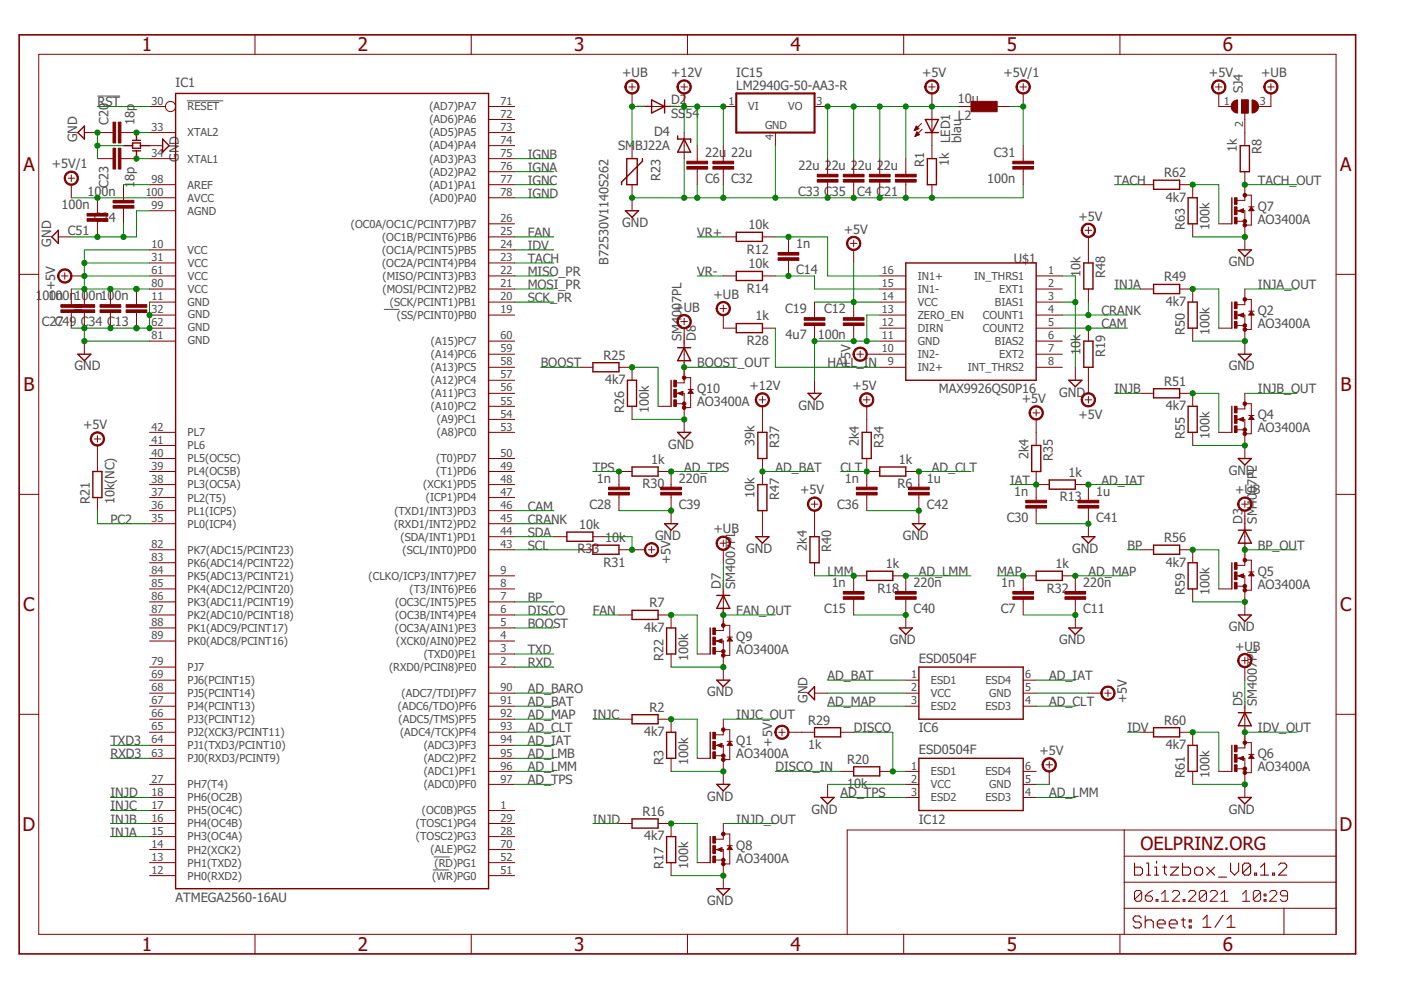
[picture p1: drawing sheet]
<svg xmlns="http://www.w3.org/2000/svg" width="297mm" height="210mm" viewBox="0 0 297 210" stroke-linecap="round" stroke-linejoin="round" font-family="sans-serif">
<defs><g id="words">
<g font-size="4" fill="#800000">
<text x="30.1" y="10.9">1</text>
<text x="75.9" y="10.9">2</text>
<text x="121.7" y="10.9">3</text>
<text x="167.6" y="10.9">4</text>
<text x="213.4" y="10.9">5</text>
<text x="259.3" y="10.9">6</text>
<text x="5" y="36.3">A</text>
<text x="284.2" y="36.3">A</text>
<text x="5" y="82.9">B</text>
<text x="284.2" y="82.9">B</text>
<text x="4.9" y="129.6">C</text>
<text x="284.1" y="129.6">C</text>
<text x="4.8" y="176.2">D</text>
<text x="284" y="176.2">D</text>
<text x="30.1" y="201.6">1</text>
<text x="75.9" y="201.6">2</text>
<text x="121.7" y="201.6">3</text>
<text x="167.6" y="201.6">4</text>
<text x="213.4" y="201.6">5</text>
<text x="259.3" y="201.6">6</text>
</g>
<text font-size="3.9" fill="#800000" x="241.8" y="180.1">OELPRINZ.ORG</text>
<g font-size="2.7" fill="#505050">
<text x="131.9" y="16.4">+UB</text>
<text x="142.3" y="16.4">+12V</text>
<text x="156.1" y="16.4">IC15</text>
<text x="195.5" y="16.4">+5V</text>
<text x="212.8" y="16.4">+5V/1</text>
<text x="256.3" y="16.4">+5V</text>
<text x="267.4" y="16.4">+UB</text>
<text x="20.7" y="22.6">RST</text>
<text x="37.2" y="18.4">IC1</text>
<text x="142.3" y="22.1">D2</text>
<text x="156.1" y="19.1">LM2940G-50-AA3-R</text>
<text x="203.1" y="21.7">10</text>
<text x="206.1" y="21.7">u</text>
<text x="263.5" y="19.8" transform="rotate(-90 263.5 19.8)">SJ4</text>
<text x="23" y="26.4" transform="rotate(-90 23 26.4)">C20</text>
<text x="28.5" y="26.4" transform="rotate(-90 28.5 26.4)">18p</text>
<text x="138.7" y="28.8">D4</text>
<text x="142.3" y="25.1">SS</text>
<text x="145.3" y="25.1">54</text>
<text x="203.1" y="25.3">L2</text>
<text x="11" y="35.7">+5V/1</text>
<text x="16.4" y="30.2" transform="rotate(-90 16.4 30.2)">GND</text>
<text x="37.9" y="34.3" transform="rotate(-90 37.9 34.3)">GND</text>
<text x="111.9" y="33.6">IGNB</text>
<text x="131.1" y="31.8">SM</text>
<text x="134.7" y="31.8">BJ22A</text>
<text x="149.5" y="33.2">22u</text>
<text x="155" y="33.2">22u</text>
<text x="169.3" y="36">22u 22u 22u 22u</text>
<text x="196" y="35.4" transform="rotate(-90 196 35.4)">R1</text>
<text x="201.2" y="35.1" transform="rotate(-90 201.2 35.1)">1k LED1</text>
<text x="203.8" y="30.3" transform="rotate(-90 203.8 30.3)">blau</text>
<text x="210.7" y="33.2">C31</text>
<text x="262.3" y="32.3" transform="rotate(-90 262.3 32.3)">1k</text>
<text x="267.5" y="32.7" transform="rotate(-90 267.5 32.7)">R8</text>
<text x="18.6" y="41.5">100n</text>
<text x="23" y="39.9" transform="rotate(-90 23 39.9)">C23</text>
<text x="28.5" y="39.8" transform="rotate(-90 28.5 39.8)">18p</text>
<text x="111.9" y="36.4">IGNA</text>
<text x="111.9" y="39.2">IGNC</text>
<text x="111.9" y="41.9">IGND</text>
<text x="140.1" y="38.3" transform="rotate(-90 140.1 38.3)">R23</text>
<text x="149.5" y="38.7">C6</text>
<text x="155" y="38.7">C32</text>
<text x="169.2" y="41.5">C33 C35</text>
<text x="181.8" y="41.5">C4 C21</text>
<text x="209.3" y="38.8">100n</text>
<text x="236.3" y="39.2">TACH</text>
<text x="246.8" y="37.5">R62</text>
<text x="266.7" y="39.2">TACH_OUT</text>
<text x="13" y="44.3">100n</text>
<text x="19.9" y="47">C24</text>
<text x="228.7" y="46.8">+5V</text>
<text x="247.2" y="42.8">4k7</text>
<text x="266.7" y="47.5">AO3400A</text>
<text x="266.7" y="44.7">Q7</text>
<text x="10.8" y="52.3" transform="rotate(-90 10.8 52.3)">GND</text>
<text x="14.4" y="49.8">C51</text>
<text x="111.9" y="53">IDV</text>
<text x="111.9" y="50.2">FAN</text>
<text x="131.9" y="48.1">GND</text>
<text x="147.8" y="50.2">VR+</text>
<text x="158.4" y="53.8">R12</text>
<text x="158.7" y="48.6">10k</text>
<text x="168.8" y="52.6">1n</text>
<text x="178.9" y="49.5">+5V</text>
<text x="251.2" y="48.8" transform="rotate(-90 251.2 48.8)">R63</text>
<text x="256.5" y="48.8" transform="rotate(-90 256.5 48.8)">100k</text>
<text x="111.9" y="58.5">MISO_PR</text>
<text x="111.9" y="55.7">TACH</text>
<text x="129" y="56.2" transform="rotate(-90 129 56.2)">B72530V1140S262</text>
<text x="147.8" y="58.5">VR-</text>
<text x="158.7" y="56.8">10k</text>
<text x="168.8" y="58.1">C14</text>
<text x="214.9" y="55.7">U$1</text>
<text x="229.1" y="58.7" transform="rotate(-90 229.1 58.7)">10k</text>
<text x="234.3" y="59" transform="rotate(-90 234.3 59)">R48</text>
<text x="246.8" y="59.6">R49</text>
<text x="260.5" y="56.4">GND</text>
<text x="7.5" y="63.6">1</text>
<text x="9" y="63.6">0100n100n100n</text>
<text x="10.5" y="63.6">0n</text>
<text x="11.7" y="61.5" transform="rotate(-90 11.7 61.5)">+5V</text>
<text x="111.9" y="61.3">MOSI_PR</text>
<text x="111.9" y="64">SCK_PR</text>
<text x="151.3" y="63.4">+UB</text>
<text x="158.4" y="62.1">R14</text>
<text x="236.3" y="61.3">INJA</text>
<text x="247.2" y="64.9">4k7</text>
<text x="266.7" y="61.3">INJA_OUT</text>
<text x="8.9" y="69.1">C2C49 C34 C13</text>
<text x="12" y="69.1">7</text>
<text x="143" y="66.1">+UB</text>
<text x="160.2" y="67.9">1k</text>
<text x="166.4" y="66.4">C19</text>
<text x="166.6" y="71.9">4u7</text>
<text x="173.4" y="71.9">100n</text>
<text x="174.7" y="66.4">C12</text>
<text x="233.5" y="66.8">CRANK</text>
<text x="233.5" y="69.6">CAM</text>
<text x="251.2" y="71" transform="rotate(-90 251.2 71)">R50</text>
<text x="256.5" y="71" transform="rotate(-90 256.5 71)">100k</text>
<text x="266.7" y="69.6">AO3400A</text>
<text x="266.7" y="66.8">Q2</text>
<text x="114.6" y="77.9">BOOST</text>
<text x="128" y="76.2">R25</text>
<text x="144.5" y="72.3" transform="rotate(-90 144.5 72.3)">SM4007PL</text>
<text x="147.5" y="72.3" transform="rotate(-90 147.5 72.3)">D8</text>
<text x="147.8" y="77.9">BOOST_OUT</text>
<text x="158.4" y="73.1">R28</text>
<text x="175.5" y="77.9">HALL_IN</text>
<text x="229.1" y="75.3" transform="rotate(-90 229.1 75.3)">10k</text>
<text x="234.3" y="75.6" transform="rotate(-90 234.3 75.6)">R19</text>
<text x="15.8" y="78.6">GND</text>
<text x="128.3" y="81.5">4k7</text>
<text x="147.8" y="83.4">Q10</text>
<text x="158.9" y="82.7">+12V</text>
<text x="180.3" y="78.1" transform="rotate(-90 180.3 78.1)">+5V</text>
<text x="180.7" y="82.7">+5V</text>
<text x="199.1" y="83.4">MAX9926QS0P16</text>
<text x="236.3" y="83.4">INJB</text>
<text x="246.8" y="81.8">R51</text>
<text x="260.5" y="78.6">GND</text>
<text x="266.7" y="83.4">INJB_OUT</text>
<text x="132.4" y="87.5" transform="rotate(-90 132.4 87.5)">R26</text>
<text x="137.6" y="87.5" transform="rotate(-90 137.6 87.5)">100k</text>
<text x="147.8" y="86.2">AO3400A</text>
<text x="169.3" y="86.8">GND</text>
<text x="216.7" y="85.5">+5V</text>
<text x="224.6" y="84.1">GND</text>
<text x="228.7" y="88.8">+5V</text>
<text x="247.2" y="87">4k7</text>
<text x="266.7" y="88.9">Q4</text>
<text x="17.6" y="91">+5V</text>
<text x="141.6" y="95.1">GND</text>
<text x="160" y="94.6" transform="rotate(-90 160 94.6)">39k</text>
<text x="165.2" y="95" transform="rotate(-90 165.2 95)">R37</text>
<text x="182.1" y="94.6" transform="rotate(-90 182.1 94.6)">2k4</text>
<text x="187.3" y="95" transform="rotate(-90 187.3 95)">R34</text>
<text x="251.2" y="93.1" transform="rotate(-90 251.2 93.1)">R55</text>
<text x="256.5" y="93.1" transform="rotate(-90 256.5 93.1)">100k</text>
<text x="266.7" y="91.7">AO3400A</text>
<text x="125.7" y="100">TPS</text>
<text x="138.1" y="98.3">1k</text>
<text x="145.1" y="100">AD_TPS</text>
<text x="164.4" y="100">AD_BAT</text>
<text x="178.2" y="100">CLT</text>
<text x="190.6" y="98.3">1k</text>
<text x="197.6" y="100">AD_CLT</text>
<text x="218" y="97.4" transform="rotate(-90 218 97.4)">2k4</text>
<text x="223.3" y="97.7" transform="rotate(-90 223.3 97.7)">R35</text>
<text x="226.5" y="101.1">1k</text>
<text x="260.5" y="100.7">GND</text>
<text x="19" y="106.9" transform="rotate(-90 19 106.9)">R21</text>
<text x="24.2" y="106.9" transform="rotate(-90 24.2 106.9)">10k(NC)</text>
<text x="125" y="107.8">C28</text>
<text x="126.6" y="102.3">1n</text>
<text x="136.3" y="103.5">R30</text>
<text x="143.9" y="102.3">220n</text>
<text x="143.9" y="107.8">C39</text>
<text x="160" y="105.7" transform="rotate(-90 160 105.7)">10k</text>
<text x="165.2" y="106" transform="rotate(-90 165.2 106)">R47</text>
<text x="169.7" y="104.8">+5V</text>
<text x="177.5" y="107.8">C36</text>
<text x="179.1" y="102.3">1n</text>
<text x="190.3" y="103.5">R6</text>
<text x="196.5" y="102.3">1u</text>
<text x="196.5" y="107.8">C42</text>
<text x="214.2" y="102.7">IAT</text>
<text x="215" y="105.1">1n</text>
<text x="224.7" y="106.3">R13</text>
<text x="232.4" y="105.1">1u</text>
<text x="233.5" y="102.7">AD_IAT</text>
<text x="261.9" y="104.8">+UB</text>
<text x="23.4" y="111">PC2</text>
<text x="111.9" y="111">CRANK</text>
<text x="111.9" y="108.3">CAM</text>
<text x="111.9" y="113.8">SDA</text>
<text x="122.8" y="112.1">10k</text>
<text x="151.3" y="113.1">+UB</text>
<text x="213.4" y="110.6">C30</text>
<text x="232.4" y="110.6">C41</text>
<text x="263.4" y="111" transform="rotate(-90 263.4 111)">D3</text>
<text x="266.4" y="111" transform="rotate(-90 266.4 111)">SM4007PL</text>
<text x="111.9" y="116.6">SCL</text>
<text x="122.4" y="117.4">R33</text>
<text x="128.3" y="114.9">10k</text>
<text x="138.9" y="114.5">GND</text>
<text x="142.1" y="119.6" transform="rotate(-90 142.1 119.6)">+5V</text>
<text x="158.2" y="117.3">GND</text>
<text x="171" y="116.7" transform="rotate(-90 171 116.7)">2k4</text>
<text x="176.3" y="117.1" transform="rotate(-90 176.3 117.1)">R40</text>
<text x="191.4" y="114.5">GND</text>
<text x="227.3" y="117.3">GND</text>
<text x="239.1" y="116.6">BP</text>
<text x="246.8" y="114.9">R56</text>
<text x="266.7" y="116.6">BP_OUT</text>
<text x="128" y="120.1">R31</text>
<text x="152.8" y="124.9" transform="rotate(-90 152.8 124.9)">D7</text>
<text x="155.9" y="124.9" transform="rotate(-90 155.9 124.9)">SM4007PL</text>
<text x="175.5" y="122.1">LMM</text>
<text x="176.3" y="124.4">1n</text>
<text x="186" y="125.6">R18</text>
<text x="187.8" y="120.4">1k</text>
<text x="193.7" y="124.4">220n</text>
<text x="194.8" y="122.1">AD_LMM</text>
<text x="211.4" y="122.1">MAP</text>
<text x="212.3" y="124.4">1n</text>
<text x="222" y="125.6">R32</text>
<text x="223.8" y="120.4">1k</text>
<text x="229.7" y="124.4">220n</text>
<text x="230.8" y="122.1">AD_MAP</text>
<text x="247.2" y="120.2">4k7</text>
<text x="266.7" y="124.9">AO3400A</text>
<text x="266.7" y="122.1">Q5</text>
<text x="111.9" y="127.6">BP</text>
<text x="111.9" y="130.4">DISCO</text>
<text x="125.7" y="130.4">FAN</text>
<text x="137.7" y="128.7">R7</text>
<text x="156.1" y="130.4">FAN_OUT</text>
<text x="174.7" y="130">C15</text>
<text x="193.7" y="130">C40</text>
<text x="212.2" y="130">C7</text>
<text x="229.7" y="130">C11</text>
<text x="251.2" y="126.2" transform="rotate(-90 251.2 126.2)">R59</text>
<text x="256.5" y="126.2" transform="rotate(-90 256.5 126.2)">100k</text>
<text x="111.9" y="133.1">BOOST</text>
<text x="136.6" y="134">4k7</text>
<text x="156.1" y="135.9">Q9</text>
<text x="188.6" y="136.6">GND</text>
<text x="224.6" y="136.6">GND</text>
<text x="260.5" y="133.8">GND</text>
<text x="261.9" y="138">+UB</text>
<text x="111.9" y="138.7">TXD</text>
<text x="111.9" y="141.4">RXD</text>
<text x="140.7" y="140.1" transform="rotate(-90 140.7 140.1)">R22</text>
<text x="145.9" y="140.1" transform="rotate(-90 145.9 140.1)">100k</text>
<text x="156.1" y="138.7">AO3400A</text>
<text x="194.8" y="140.6">ESD0504F</text>
<text x="111.9" y="149.7">AD_BAT</text>
<text x="111.9" y="147">AD_BARO</text>
<text x="149.9" y="147.7">GND</text>
<text x="171.2" y="149" transform="rotate(-90 171.2 149)">GND</text>
<text x="175.5" y="144.2">AD_BAT</text>
<text x="175.5" y="149.7">AD_MAP</text>
<text x="222.5" y="149.7">AD_CLT</text>
<text x="222.5" y="144.2">AD_IAT</text>
<text x="238.9" y="149" transform="rotate(-90 238.9 149)">+5V</text>
<text x="263.4" y="149.7" transform="rotate(-90 263.4 149.7)">D5</text>
<text x="266.4" y="149.7" transform="rotate(-90 266.4 149.7)">SM4007PL</text>
<text x="111.9" y="155.3">AD_CLT</text>
<text x="111.9" y="152.5">AD_MAP</text>
<text x="125.7" y="152.5">INJC</text>
<text x="137.7" y="150.9">R2</text>
<text x="156.1" y="152.5">INJC_OUT</text>
<text x="171.3" y="153.6">R29</text>
<text x="181" y="155.3">DISCO</text>
<text x="194.8" y="155.3">IC6</text>
<text x="239.1" y="155.3">IDV</text>
<text x="246.8" y="153.6">R60</text>
<text x="266.7" y="155.3">IDV_OUT</text>
<text x="23.4" y="160.8">RXD3</text>
<text x="23.4" y="158">TXD3</text>
<text x="111.9" y="160.8">AD_LMB</text>
<text x="111.9" y="158">AD_IAT</text>
<text x="136.6" y="156.1">4k7</text>
<text x="156.1" y="160.8">AO3400A</text>
<text x="156.1" y="158">Q1</text>
<text x="163.7" y="158.3" transform="rotate(-90 163.7 158.3)">+5V</text>
<text x="171.3" y="158.9">1k</text>
<text x="179.6" y="161.9">R20</text>
<text x="194.8" y="159.9">ESD0504F</text>
<text x="220.4" y="160.1">+5V</text>
<text x="247.2" y="158.9">4k7</text>
<text x="266.7" y="160.8">Q6</text>
<text x="111.9" y="166.3">AD_TPS</text>
<text x="111.9" y="163.5">AD_LMM</text>
<text x="140.7" y="162.2" transform="rotate(-90 140.7 162.2)">R3</text>
<text x="145.9" y="162.2" transform="rotate(-90 145.9 162.2)">100k</text>
<text x="164.4" y="163.5">DISCO_IN</text>
<text x="179.6" y="167.1">10k</text>
<text x="251.2" y="164.9" transform="rotate(-90 251.2 164.9)">R61</text>
<text x="256.5" y="164.9" transform="rotate(-90 256.5 164.9)">100k</text>
<text x="266.7" y="163.5">AO3400A</text>
<text x="23.4" y="171.8">INJC</text>
<text x="23.4" y="169.1">INJD</text>
<text x="136.3" y="173">R16</text>
<text x="149.9" y="169.8">GND</text>
<text x="172.1" y="172.5">GND</text>
<text x="178.2" y="169.1">AD_TPS</text>
<text x="222.5" y="169.1">AD_LMM</text>
<text x="260.5" y="172.5">GND</text>
<text x="23.4" y="177.4">INJA</text>
<text x="23.4" y="174.6">INJB</text>
<text x="125.7" y="174.6">INJD</text>
<text x="136.6" y="178.2">4k7</text>
<text x="156.1" y="174.6">INJD_OUT</text>
<text x="194.8" y="174.6">IC12</text>
<text x="140.7" y="184.3" transform="rotate(-90 140.7 184.3)">R17</text>
<text x="145.9" y="184.3" transform="rotate(-90 145.9 184.3)">100k</text>
<text x="156.1" y="182.9">AO3400A</text>
<text x="156.1" y="180.1">Q8</text>
<text x="37.2" y="191.2">ATMEGA2560-16AU</text>
<text x="149.9" y="191.9">GND</text>
</g>
<g font-size="2.3" fill="#505050">
<text x="32.2" y="22.2">30</text>
<text x="39.8" y="23.4">RESET</text>
<text x="91.1" y="23.4">(AD7)PA7</text>
<text x="106.1" y="22.2">71</text>
<text x="154.5" y="22.2">1</text>
<text x="158.7" y="23.4">VI</text>
<text x="167.1" y="23.4">VO</text>
<text x="173.1" y="22.2">3</text>
<text x="259.5" y="22.2">1</text>
<text x="267.1" y="22.2">3</text>
<text x="32.2" y="27.7">33</text>
<text x="39.8" y="28.9">XTAL2</text>
<text x="91.1" y="28.9">(AD5)PA5</text>
<text x="91.1" y="26.2">(AD6)PA6</text>
<text x="106.1" y="27.7">73</text>
<text x="106.1" y="25">72</text>
<text x="162.2" y="27.3">GND</text>
<text x="164" y="29.8" transform="rotate(-90 164 29.8)">4</text>
<text x="263.5" y="27" transform="rotate(-90 263.5 27)">2</text>
<text x="32.2" y="33.2">34</text>
<text x="39.8" y="34.5">XTAL1</text>
<text x="91.1" y="34.5">(AD3)PA3</text>
<text x="91.1" y="31.7">(AD4)PA4</text>
<text x="106.1" y="33.2">75</text>
<text x="106.1" y="30.5">74</text>
<text x="30.9" y="41.5">100</text>
<text x="32.2" y="38.8">98</text>
<text x="39.8" y="40">AREF</text>
<text x="91.1" y="40">(AD1)PA1</text>
<text x="91.1" y="37.2">(AD2)PA2</text>
<text x="106.1" y="41.5">78</text>
<text x="106.1" y="38.8">77</text>
<text x="106.1" y="36">76</text>
<text x="32.2" y="44.3">99</text>
<text x="39.8" y="45.5">AGND</text>
<text x="39.8" y="42.8">AVCC</text>
<text x="91.1" y="42.8">(AD0)PA0</text>
<text x="106.1" y="47.1">26</text>
<text x="32.2" y="52.6">10</text>
<text x="39.8" y="53.8">VCC</text>
<text x="74.4" y="48.3">(OC0A/OC1C/PCINT7)PB7</text>
<text x="81" y="53.8">(OC1A/PCINT5)PB5</text>
<text x="81" y="51">(OC1B/PCINT6)PB6</text>
<text x="106.1" y="52.6">24</text>
<text x="106.1" y="49.8">25</text>
<text x="32.2" y="55.4">31</text>
<text x="32.2" y="58.1">61</text>
<text x="39.8" y="59.4">VCC</text>
<text x="39.8" y="56.6">VCC</text>
<text x="81" y="56.6">(OC2A/PCINT4)PB4</text>
<text x="81.1" y="59.3">(MISO/PCINT3)PB3</text>
<text x="106.1" y="58.1">22</text>
<text x="106.1" y="55.4">23</text>
<text x="187" y="58.1">16</text>
<text x="194.6" y="59.3">IN1+</text>
<text x="206.6" y="59.3">IN_THRS1</text>
<text x="222.2" y="58.1">1</text>
<text x="32.2" y="63.7">11</text>
<text x="32.2" y="60.9">80</text>
<text x="39.8" y="64.9">GND</text>
<text x="39.8" y="62.1">VCC</text>
<text x="81.1" y="62.1">(MOSI/PCINT2)PB2</text>
<text x="82.7" y="64.9">(SCK/PCINT1)PB1</text>
<text x="106.1" y="60.9">21</text>
<text x="106.1" y="63.7">20</text>
<text x="187" y="60.9">15</text>
<text x="187" y="63.7">14</text>
<text x="194.6" y="62.1">IN1-</text>
<text x="194.6" y="64.9">VCC</text>
<text x="211" y="64.9">BIAS1</text>
<text x="211.9" y="62.1">EXT1</text>
<text x="222.2" y="60.9">2</text>
<text x="222.2" y="63.7">3</text>
<text x="32.2" y="66.4">32</text>
<text x="32.2" y="69.2">62</text>
<text x="32.2" y="71.9">81</text>
<text x="39.8" y="67.3">GND</text>
<text x="39.8" y="70.1">GND</text>
<text x="84.1" y="67.6">(SS/PCINT0)PB0</text>
<text x="106.1" y="71.9">60</text>
<text x="106.1" y="66.4">19</text>
<text x="187" y="66.4">13</text>
<text x="187" y="69.2">12</text>
<text x="187" y="71.9">11</text>
<text x="194.6" y="67.6">ZERO_EN</text>
<text x="194.6" y="70.4">DIRN</text>
<text x="208.4" y="67.6">COUNT1</text>
<text x="208.4" y="70.4">COUNT2</text>
<text x="222.2" y="66.4">4</text>
<text x="222.2" y="69.2">5</text>
<text x="222.2" y="71.9">6</text>
<text x="39.8" y="72.9">GND</text>
<text x="91.4" y="75.9">(A14)PC6</text>
<text x="91.4" y="73.2">(A15)PC7</text>
<text x="106.1" y="77.5">58</text>
<text x="106.1" y="74.7">59</text>
<text x="187" y="74.7">10</text>
<text x="188.2" y="77.5">9</text>
<text x="194.6" y="73.2">GND</text>
<text x="194.6" y="75.9">IN2-</text>
<text x="211" y="73.2">BIAS2</text>
<text x="211.9" y="75.9">EXT2</text>
<text x="222.2" y="74.7">7</text>
<text x="222.2" y="77.5">8</text>
<text x="91.4" y="81.4">(A12)PC4</text>
<text x="91.4" y="78.7">(A13)PC5</text>
<text x="106.1" y="83">56</text>
<text x="106.1" y="80.2">57</text>
<text x="194.6" y="78.7">IN2+</text>
<text x="205.2" y="78.7">INT_THRS2</text>
<text x="91.4" y="87">(A10)PC2</text>
<text x="91.4" y="84.2">(A11)PC3</text>
<text x="92.6" y="89.7">(A9)PC1</text>
<text x="106.1" y="88.5">54</text>
<text x="106.1" y="85.8">55</text>
<text x="32.2" y="94.1">41</text>
<text x="32.2" y="91.3">42</text>
<text x="39.8" y="95.3">PL6</text>
<text x="39.8" y="92.5">PL7</text>
<text x="92.6" y="92.5">(A8)PC0</text>
<text x="106.1" y="91.3">53</text>
<text x="32.2" y="99.6">39</text>
<text x="32.2" y="96.8">40</text>
<text x="39.8" y="100.8">PL4(OC5B)</text>
<text x="39.8" y="98">PL5(OC5C)</text>
<text x="92.5" y="98">(T0)PD7</text>
<text x="92.5" y="100.8">(T1)PD6</text>
<text x="106.1" y="96.8">50</text>
<text x="106.1" y="99.6">49</text>
<text x="32.2" y="107.9">36</text>
<text x="32.2" y="105.1">37</text>
<text x="32.2" y="102.4">38</text>
<text x="39.8" y="106.3">PL2(T5)</text>
<text x="39.8" y="103.6">PL3(OC5A)</text>
<text x="89.7" y="103.6">(XCK1)PD5</text>
<text x="90.3" y="106.3">(ICP1)PD4</text>
<text x="106.1" y="105.1">47</text>
<text x="106.1" y="107.9">46</text>
<text x="106.1" y="102.4">48</text>
<text x="32.2" y="110.6">35</text>
<text x="39.8" y="111.9">PL0(ICP4)</text>
<text x="39.8" y="109.1">PL1(ICP5)</text>
<text x="83.5" y="111.9">(RXD1/INT2)PD2</text>
<text x="83.6" y="109.1">(TXD1/INT3)PD3</text>
<text x="106.1" y="110.6">45</text>
<text x="106.1" y="113.4">44</text>
<text x="32.2" y="118.9">83</text>
<text x="32.2" y="116.2">82</text>
<text x="39.8" y="117.4">PK7(ADC15/PCINT23)</text>
<text x="84.9" y="114.6">(SDA/INT1)PD1</text>
<text x="85.3" y="117.4">(SCL/INT0)PD0</text>
<text x="106.1" y="116.2">43</text>
<text x="32.2" y="124.5">85</text>
<text x="32.2" y="121.7">84</text>
<text x="39.8" y="125.7">PK4(ADC12/PCINT20)</text>
<text x="39.8" y="122.9">PK5(ADC13/PCINT21)</text>
<text x="39.8" y="120.2">PK6(ADC14/PCINT22)</text>
<text x="78.2" y="122.9">(CLKO/ICP3/INT7)PE7</text>
<text x="86.8" y="125.7">(T3/INT6)PE6</text>
<text x="106.1" y="121.7">9</text>
<text x="106.1" y="124.5">8</text>
<text x="32.2" y="130">87</text>
<text x="32.2" y="127.2">86</text>
<text x="39.8" y="131.2">PK2(ADC10/PCINT18)</text>
<text x="39.8" y="128.4">PK3(ADC11/PCINT19)</text>
<text x="83.8" y="128.4">(OC3C/INT5)PE5</text>
<text x="83.8" y="131.2">(OC3B/INT4)PE4</text>
<text x="106.1" y="130">6</text>
<text x="106.1" y="127.2">7</text>
<text x="32.2" y="135.5">89</text>
<text x="32.2" y="132.8">88</text>
<text x="39.8" y="136.7">PK0(ADC8/PCINT16)</text>
<text x="39.8" y="134">PK1(ADC9/PCINT17)</text>
<text x="83.7" y="134">(OC3A/AIN1)PE3</text>
<text x="84" y="136.7">(XCK0/AIN0)PE2</text>
<text x="106.1" y="132.8">5</text>
<text x="106.1" y="135.5">4</text>
<text x="32.2" y="143.8">69</text>
<text x="32.2" y="141.1">79</text>
<text x="39.8" y="142.3">PJ7</text>
<text x="82.5" y="142.3">(RXD0/PCIN8)PE0</text>
<text x="89.8" y="139.5">(TXD0)PE1</text>
<text x="106.1" y="141.1">2</text>
<text x="106.1" y="138.3">3</text>
<text x="193.2" y="143.8">1</text>
<text x="217.3" y="143.8">6</text>
<text x="32.2" y="149.3">67</text>
<text x="32.2" y="146.6">68</text>
<text x="39.8" y="147.8">PJ5(PCINT14)</text>
<text x="39.8" y="145">PJ6(PCINT15)</text>
<text x="85.1" y="147.8">(ADC7/TDI)PF7</text>
<text x="106.1" y="149.3">91</text>
<text x="106.1" y="146.6">90</text>
<text x="193.2" y="146.6">2</text>
<text x="193.2" y="149.3">3</text>
<text x="197.4" y="145">ESD1</text>
<text x="197.4" y="147.8">VCC</text>
<text x="208.9" y="145">ESD4</text>
<text x="209.7" y="147.8">GND</text>
<text x="217.3" y="149.3">4</text>
<text x="217.3" y="146.6">5</text>
<text x="32.2" y="154.9">65</text>
<text x="32.2" y="152.1">66</text>
<text x="39.8" y="153.3">PJ3(PCINT12)</text>
<text x="39.8" y="150.6">PJ4(PCINT13)</text>
<text x="84.4" y="150.6">(ADC6/TDO)PF6</text>
<text x="84.5" y="153.3">(ADC5/TMS)PF5</text>
<text x="106.1" y="154.9">93</text>
<text x="106.1" y="152.1">92</text>
<text x="197.4" y="150.6">ESD2</text>
<text x="208.9" y="150.6">ESD3</text>
<text x="32.2" y="160.4">63</text>
<text x="32.2" y="157.6">64</text>
<text x="39.8" y="161.6">PJ0(RXD3/PCINT9)</text>
<text x="39.8" y="158.9">PJ1(TXD3/PCINT10)</text>
<text x="39.8" y="156.1">PJ2(XCK3/PCINT11)</text>
<text x="84.8" y="156.1">(ADC4/TCK)PF4</text>
<text x="89.8" y="161.6">(ADC2)PF2</text>
<text x="89.8" y="158.8">(ADC3)PF3</text>
<text x="106.1" y="160.4">95</text>
<text x="106.1" y="157.6">94</text>
<text x="32.2" y="165.9">27</text>
<text x="39.8" y="167.1">PH7(T4)</text>
<text x="89.8" y="167.1">(ADC0)PF0</text>
<text x="89.8" y="164.4">(ADC1)PF1</text>
<text x="106.1" y="165.9">97</text>
<text x="106.1" y="163.2">96</text>
<text x="193.2" y="163.2">1</text>
<text x="193.2" y="165.9">2</text>
<text x="197.4" y="164.4">ESD1</text>
<text x="197.4" y="167.1">VCC</text>
<text x="208.9" y="164.4">ESD4</text>
<text x="209.7" y="167.1">GND</text>
<text x="217.3" y="165.9">5</text>
<text x="217.3" y="163.2">6</text>
<text x="32.2" y="171.5">17</text>
<text x="32.2" y="168.7">18</text>
<text x="39.8" y="172.7">PH5(OC4C)</text>
<text x="39.8" y="169.9">PH6(OC2B)</text>
<text x="89.5" y="172.7">(OC0B)PG5</text>
<text x="106.1" y="171.5">1</text>
<text x="193.2" y="168.7">3</text>
<text x="197.4" y="169.9">ESD2</text>
<text x="208.9" y="169.9">ESD3</text>
<text x="217.3" y="168.7">4</text>
<text x="32.2" y="179.7">14</text>
<text x="32.2" y="177">15</text>
<text x="32.2" y="174.2">16</text>
<text x="39.8" y="178.2">PH3(OC4A)</text>
<text x="39.8" y="175.4">PH4(OC4B)</text>
<text x="88.2" y="175.4">(TOSC1)PG4</text>
<text x="88.2" y="178.2">(TOSC2)PG3</text>
<text x="106.1" y="179.7">70</text>
<text x="106.1" y="174.2">29</text>
<text x="106.1" y="177">28</text>
<text x="32.2" y="185.3">12</text>
<text x="32.2" y="182.5">13</text>
<text x="39.8" y="183.7">PH1(TXD2)</text>
<text x="39.8" y="181">PH2(XCK2)</text>
<text x="91.3" y="181">(ALE)PG2</text>
<text x="92.1" y="183.7">(RD)PG1</text>
<text x="106.1" y="182.5">52</text>
<text x="106.1" y="185.3">51</text>
<text x="39.8" y="186.5">PH0(RXD2)</text>
<text x="91.6" y="186.5">(WR)PG0</text>
</g>
<g font-size=".6" fill="#800080">
<text x="135" y="22.8">SpiceOrder</text>
<text x="138.2" y="22.8">1</text>
<text x="140.6" y="22.8">SpiceOrder 2</text>
<text x="145.3" y="77.7" transform="rotate(-90 145.3 77.7)">rder</text>
<text x="145.3" y="76.5" transform="rotate(-90 145.3 76.5)">1</text>
<text x="145.3" y="74.1" transform="rotate(-90 145.3 74.1)">SpiceOrder 2</text>
<text x="145.3" y="79.6" transform="rotate(-90 145.3 79.6)">SpiceO</text>
<text x="264.1" y="112.8" transform="rotate(-90 264.1 112.8)">SpiceOrder 2</text>
<text x="264.1" y="118.3" transform="rotate(-90 264.1 118.3)">SpiceO</text>
<text x="264.1" y="116.4" transform="rotate(-90 264.1 116.4)">rder</text>
<text x="264.1" y="115.2" transform="rotate(-90 264.1 115.2)">1</text>
<text x="153.6" y="130.3" transform="rotate(-90 153.6 130.3)">rder</text>
<text x="153.6" y="129" transform="rotate(-90 153.6 129)">1</text>
<text x="153.6" y="126.6" transform="rotate(-90 153.6 126.6)">SpiceOrder 2</text>
<text x="153.6" y="132.1" transform="rotate(-90 153.6 132.1)">SpiceO</text>
<text x="264.1" y="155.1" transform="rotate(-90 264.1 155.1)">rder</text>
<text x="264.1" y="153.9" transform="rotate(-90 264.1 153.9)">1</text>
<text x="264.1" y="151.5" transform="rotate(-90 264.1 151.5)">SpiceOrder 2</text>
<text x="264.1" y="157" transform="rotate(-90 264.1 157)">SpiceO</text>
</g>
</g></defs>
<path d="M20.7 20.4h4.8M39.7 21.4h7.6M81.5 65.6h3.1M91.8 184.4h3.3M92 181.7h3.3" fill="none" stroke="#505050" stroke-width=".21"/>
<g fill="none" stroke="#800000" stroke-width=".3">
<path d="M37.2 19.8h66.4v168.6h-66.4zM17.9 26.7v2.8l-1.4-1.4zM26.2 30.9h1.9M28.1 32h1.7M28.1 29.8h1.7M28.1 30.3h1.7v1.1h-1.7zM28.9 28.1v1.7M28.9 32v1.6M29.8 30.9h1.9M34.5 29.5l1.4 1.4-1.4 1.4zM132.9 33.6h2.2v5.6h-2.2zM136.2 33.6v.6l-4.4 4.4v.6"/>
<path d="M138.2 21.2l2.7 1.4-2.7 1.4zM140.9 21.2v2.8M143.7 28.8v.7h2.7v.7M145.1 29.5l1.3 2.8h-2.7zM196.2 25.3h2.8l-1.4 2.8zM196.2 28.1h2.8M196.6 33.6h1.9v5.6h-1.9zM244.6 38.2h5.5v1.9h-5.5zM263 30.9h1.9v5.5h-1.9zM12.4 48.8v2.8l-1.4-1.4zM132.6 44.7h2.8l-1.4 1.4zM156.1 49.3h5.5v1.9h-5.5z"/>
<path d="M156.1 57.6h5.5v1.9h-5.5zM192 55.8h27.7v24.8h-27.7zM229.8 55.8h1.9v5.5h-1.9zM251.9 41.9h1.9v5.6h-1.9zM261.2 41.9v5.6M262.6 53h2.7l-1.4 1.4zM262.8 44.7l.7 .3v-.6l-.5 .3M265.3 44.1l.3 .5h-.6zM16.5 75.1h2.8l-1.4 1.4zM125.7 76.9h5.5v1.9h-5.5zM143.7 73.7h2.7M145.1 73.7l1.3 2.8h-2.7z"/>
<path d="M156.1 68.6h5.5v1.9h-5.5zM229.8 72.3h1.9v5.6h-1.9zM244.6 60.3h5.5v2h-5.5zM251.9 64.1h1.9v5.5h-1.9zM261.2 64.1v5.5M262.6 75.1h2.7l-1.4 1.4zM262.8 66.8l.7 .3v-.6l-.5 .3M265.3 66.3l.3 .4h-.6zM19.7 100h1.9v5.5h-1.9zM133 80.6h2v5.5h-2zM134 99h5.5v1.9h-5.5zM142.3 80.6v5.5"/>
<path d="M143.7 91.7h2.7l-1.3 1.4zM144 83.4l.6 .3v-.6l-.5 .3M146.4 82.8l.3 .4h-.5zM160.7 91.7h1.9v5.5h-1.9zM171.3 83.4h2.8l-1.4 1.4zM182.8 91.7h1.9v5.5h-1.9zM186.5 99h5.5v1.9h-5.5zM218.7 94.4h2v5.6h-2zM226.6 80.6h2.8l-1.4 1.4zM244.6 82.4h5.5v1.9h-5.5zM251.9 86.1h1.9v5.6h-1.9zM261.2 86.1v5.6"/>
<path d="M262.6 97.2h2.7l-1.4 1.4zM262.8 88.9l.7 .3v-.6l-.5 .3M265.3 88.4l.3 .4h-.6zM120.2 112.8h5.5v2h-5.5zM125.7 115.6h5.5v1.9h-5.5zM140.9 111h2.8l-1.4 1.4zM160.3 113.8h2.7l-1.4 1.4zM160.7 102.7h1.9v5.6h-1.9zM171.7 113.8h2v5.5h-2zM193.4 111h2.8l-1.4 1.4zM222.5 101.8h5.5v1.9h-5.5zM229.4 113.8h2.7l-1.3 1.4z"/>
<path d="M244.6 115.6h5.5v1.9h-5.5zM251.9 119.3h1.9v5.6h-1.9zM261.2 119.3v5.6M262.6 112.4h2.7M263.9 112.4l1.4 2.8h-2.7zM134 129.4h5.5v1.9h-5.5zM141.3 133.1h2v5.6h-2zM150.6 133.1v5.6M152 126.2h2.7M152.3 135.9l.6 .3v-.6l-.5 .3M153.4 126.2l1.3 2.8h-2.7zM154.7 135.4l.3 .4h-.5z"/>
<path d="M183.8 121.1h5.5v2h-5.5zM190.7 133.1h2.7l-1.4 1.4zM219.7 121.1h5.5v2h-5.5zM226.6 133.1h2.8l-1.4 1.4zM262.6 130.4h2.7l-1.4 1.4zM262.8 122.1l.7 .3v-.6l-.5 .3M265.3 121.5l.3 .4h-.6zM134 151.5h5.5v2h-5.5zM141.3 155.3h2v5.5h-2zM150.6 155.3v5.5M152 144.2h2.7l-1.3 1.4zM152.3 158l.6 .3v-.5l-.5 .2"/>
<path d="M154.7 157.5l.3 .4h-.5zM172.7 145.6v2.8l-1.4-1.4zM172.7 154.3h5.5v1.9h-5.5zM194.8 141.4h22.1v11.1h-22.1zM244.6 154.3h5.5v1.9h-5.5zM251.9 158h1.9v5.6h-1.9zM261.2 158v5.6M262.6 151.1h2.7M263.9 151.1l1.4 2.8h-2.7zM134 173.6h5.5v2h-5.5zM141.3 177.4h2v5.5h-2zM150.6 177.4v5.5"/>
<path d="M152 166.3h2.7l-1.3 1.4zM154.7 179.6l.3 .4h-.5zM174.1 169.1h2.7l-1.3 1.4zM181 162.6h5.5v1.9h-5.5zM194.8 160.8h22.1v11.1h-22.1zM262.6 169.1h2.7l-1.4 1.4zM262.8 160.8l.7 .3v-.6l-.5 .3M265.3 160.2l.3 .5h-.6zM152 188.4h2.7l-1.3 1.4zM152.3 180.1l.6 .3v-.5l-.5 .2"/>
</g>
<g fill="none" stroke="#800000" stroke-width=".21">
<path d="M8.2 11.5h275.1v186.6h-275.1zM54.1 7.4v4.1M99.9 7.4v4.1M133.3 18.4h1.4M134 17.7v1.4M134 19.8v2.8M144.4 18.4h1.4M145.1 17.7v1.4M145.1 19.8v2.8M145.8 7.4v4.1M191.6 7.4v4.1M196.9 18.4h1.4"/>
<path d="M197.6 17.7v1.4M197.6 19.8v13.8M216.2 18.4h1.4M216.9 17.7v1.4M216.9 19.8v2.8M237.4 7.4v4.1M257.7 18.4h1.4M258.4 19.8v2.8h2.8M258.4 17.7v1.4M268.8 18.4h1.4M269.5 19.8v2.8h-2.8M269.5 17.7v1.4"/>
<path d="M14.4 37.8h1.4M15.1 37.1v1.4M15.1 39.2v2.7M17.9 28.1h6.1M20.7 33.6h3.3M25.6 28.1h3.3M25.6 33.6h3.3M26.2 39.2v3.3M31.7 22.6h3.4M31.7 28.1h5.5M31.7 33.6h5.5M31.7 39.2h5.5"/>
<path d="M31.7 30.9h2.8M103.6 22.6h5.5M103.6 28.1h5.5M103.6 33.6h5.5M103.6 39.2h5.5M103.6 36.4h5.5M103.6 30.9h5.5M103.6 25.3h5.5M134 30.9v2.7M134 39.2v5.5M136.8 22.6h5.5M145.1 28.1v5.5"/>
<path d="M147.8 30.9v3.3M147.8 35.9v3.3M153.4 22.6h2.7M153.4 30.9v3.3M153.4 35.9v3.3M164.4 28.1v2.8M172.7 22.6h2.8M175.5 33.6v3.4M175.5 38.6v3.3M181 33.6v3.4M181 38.6v3.3M186.5 33.6v3.4"/>
<path d="M186.5 38.6v3.3M192 33.6v3.4M192 38.6v3.3M193.9 27.6h.1M193.9 27.5h.4M194 27.4h.6M194 27.2h.8M194 28.9h.2M194.1 28.7h.4M194.1 27.1h.5M194.1 28.6h.7M194.2 27h.3"/>
<path d="M194.2 28.4h.7M194.2 26.8h.2M194.2 28.3h.6M194.3 26.7l.5 .6-1 .4zM194.3 28.2h.3M194.4 28h.1M194.4 28l.6 .5-1 .4zM195.4 26.2l-1.6 1.5M195.5 27.4l-1.5 1.5M197.6 39.2v2.7M203.1 22.6h2.8M211.4 22.6h2.8"/>
<path d="M216.9 30.9v3.3M216.9 35.9v3.3M241.8 39.2h2.8M250.1 39.2h2.8v2.7M263.2 21.2h1.4v2.8h-1.4zM263.9 24v6.9M263.9 36.4v6.1h-1.6M4.1 58.2h4.1M12.4 50.2h2.7M13 58.5h1.4M13.7 57.8v1.4M15.1 58.5h2.8"/>
<path d="M20.7 41.9v3.4M20.7 46.9v3.3M26.2 44.1v3.4M31.7 58.5h5.5M31.7 41.9h5.5M31.7 53h5.5M31.7 55.8h5.5M31.7 44.7h5.5M103.6 50.2h5.5M103.6 58.5h5.5M103.6 41.9h5.5M103.6 47.5h5.5"/>
<path d="M103.6 53h5.5M103.6 55.8h5.5M153.4 50.2h2.7M153.4 58.5h2.7M161.6 50.2h2.8M161.6 58.5h2.8M167.2 50.2v3.3M167.2 55.2v3.3M180.3 51.6h1.4M181 50.9v1.4M181 53v2.8M186.5 58.5h5.5"/>
<path d="M219.7 58.5h5.5M230.1 48.8h1.4M230.8 48.2v1.3M230.8 50.2v5.6M252.9 47.5v2.7M258.4 47.5h2.8M262.3 44.7h1.6v8.3M262.3 46.9h1.6M262.6 44.7l1.1-.4v.8zM263.9 41.4h1.4v6.3h-1.4M264.8 43.9h1.1M265.3 43.9l.6 .8h-1.1z"/>
<path d="M283.3 58.2h4.1M15.1 61.3v3.3M15.1 66.3v3.3M17.9 61.3v3.3M17.9 66.3v3.3M17.9 72.3v2.8M23.4 61.3v3.3M23.4 66.3v3.3M28.9 61.3v3.3M28.9 66.3v3.3M31.7 72.3h5.5M31.7 61.3h5.5"/>
<path d="M31.7 64.1h5.5M31.7 66.8h5.5M31.7 69.6h5.5M103.6 77.9h5.5M103.6 75.1h5.5M103.6 72.3h5.5M103.6 61.3h5.5M103.6 64.1h5.5M103.6 66.8h5.5M122.9 77.9h2.8M131.2 77.9h2.8v2.7M144.4 68.2h1.4"/>
<path d="M145.1 67.5v1.4M145.1 69.6v11.6h-1.7M152.7 65.4h1.4M153.4 66.8v2.8h2.7M153.4 64.7v1.4M161.6 69.6h2.8M172.7 64.1v3.3M172.7 69v3.3M181 64.1v3.3M181 69v3.3M181.7 75.1h1.4M182.4 74.4v1.4"/>
<path d="M183.8 75.1h8.2M186.5 77.9h5.5M186.5 72.3h5.5M186.5 61.3h5.5M186.5 64.1h5.5M186.5 66.8h5.5M186.5 69.6h5.5M219.7 77.9h5.5M219.7 75.1h5.5M219.7 72.3h5.5M219.7 61.3h5.5M219.7 64.1h5.5"/>
<path d="M219.7 66.8h5.5M219.7 69.6h5.5M228 77.9v2.7M230.8 61.3v2.8M230.8 69.6v2.7M230.8 77.9v5.5M241.8 61.3h2.8M250.1 61.3h2.8v2.8M252.9 69.6v2.7M258.4 69.6h2.8M262.3 66.8h1.6v8.3M262.3 69h1.6"/>
<path d="M262.6 66.8l1.1-.4v.8zM263.9 61.3v3.3h-1.6M263.9 63.5h1.4v6.3h-1.4M264.8 66h1.1M265.3 66l.6 .8h-1.1zM20 93.1h1.3M20.7 92.4v1.3M20.7 94.4v5.6M31.7 100h5.5M31.7 91.7h5.5M31.7 97.2h5.5M31.7 94.4h5.5"/>
<path d="M103.6 100h5.5M103.6 91.7h5.5M103.6 88.9h5.5M103.6 86.1h5.5M103.6 83.4h5.5M103.6 80.6h5.5M103.6 97.2h5.5M134 86.1v2.8M134 100h-2.8v3.3M139.5 100h2.8v3.3M139.5 86.1h2.8M143.4 83.4h1.7v8.3"/>
<path d="M143.4 85.6h1.7M143.7 83.4l1.1-.4v.8zM145.1 80.1h1.3v6.3h-1.3M145.9 82.6h1.1M146.4 82.6l.6 .8h-1.1zM161 84.8h1.3M161.6 84.1v1.4M161.6 86.1v5.6M161.6 97.2v5.5M172.7 80.6v2.8M183.1 84.8h1.3M183.8 100h2.7"/>
<path d="M183.8 84.1v1.4M183.8 86.1v5.6M183.8 97.2v6.1M192 100h2.8v3.3M219 87.5h1.4M219.7 86.8v1.4M219.7 88.9v5.5M219.7 100v6.1M230.1 84.8h1.4M230.8 84.1v1.4M241.8 83.4h2.8M250.1 83.4h2.8v2.7"/>
<path d="M252.9 91.7v2.7M258.4 91.7h2.8M262.3 88.9h1.6v8.3M262.3 91.1h1.6M262.6 88.9l1.1-.4v.8zM263.9 83.4v3.3h-1.6M263.9 85.6h1.4v6.4h-1.4M264.8 88.1h1.1M265.3 88.1l.6 .8h-1.1zM4.1 104.8h4.1M20.7 105.5v2.8M31.7 102.7h5.5"/>
<path d="M31.7 105.5h5.5M31.7 111h5.5M31.7 116.6h5.5M31.7 108.3h5.5M31.7 119.3h5.5M103.6 102.7h5.5M103.6 105.5h5.5M103.6 111h5.5M103.6 116.6h5.5M103.6 113.8h5.5M103.6 108.3h5.5M117.4 113.8h2.8"/>
<path d="M122.9 116.6h2.8M125.7 113.8h2.8M131.2 104.9v3.4M131.2 116.6h5.6M137.5 116.6h1.3M138.2 115.9v1.3M142.3 104.9v6.1M152.7 115.2h1.4M153.4 114.5v1.4M153.4 116.6v2.7M161.6 108.3v5.5M172 106.9h1.4"/>
<path d="M172.7 106.2v1.4M172.7 108.3v5.5M172.7 119.3v2.8M183.8 104.9v3.4M194.8 104.9v6.1M219.7 102.7h2.8M219.7 107.7v3.3M228 102.7h2.8v3.4M230.8 107.7v6.1M241.8 116.6h2.8M250.1 116.6h2.8v2.7M263.2 106.9h1.4"/>
<path d="M263.9 106.2v1.4M263.9 108.3v11.6h-1.6M263.9 118.8h1.4v6.3h-1.4M283.3 104.8h4.1M31.7 122.1h5.5M31.7 133.1h5.5M31.7 130.4h5.5M31.7 127.6h5.5M31.7 124.9h5.5M31.7 135.9h5.5M103.6 122.1h5.5M103.6 133.1h5.5"/>
<path d="M103.6 130.4h5.5M103.6 127.6h5.5M103.6 124.9h5.5M103.6 138.7h5.5M103.6 135.9h5.5M131.2 130.4h2.8M139.5 130.4h2.8v2.7M142.3 138.7v2.7M147.8 138.7h2.8M151.7 135.9h1.7v8.3M151.7 138.1h1.7M152 135.9l1.1-.4v.8z"/>
<path d="M153.4 124.9v8.8h-1.7M153.4 132.6h1.3v6.4h-1.3M154.2 135.1h1.1M154.7 135.1l.6 .8h-1.1zM181 127.1v3.3M183.8 122.1h-2.8v3.3M189.3 122.1h2.7v3.3M192 127.1v6M216.9 127.1v3.3M219.7 122.1h-2.8v3.3M225.2 122.1h2.8v3.3M228 127.1v6"/>
<path d="M252.9 124.9v2.7M258.4 124.9h2.8M262.3 122.1h1.6v8.3M262.3 124.3h1.6M262.6 122.1l1.1-.4v.8zM263.9 139.4v1.3M264.8 121.3h1.1M265.3 121.3l.6 .8h-1.1zM4.1 151.4h4.1M31.7 147h5.5M31.7 158h5.5M31.7 155.3h5.5"/>
<path d="M31.7 152.5h5.5M31.7 149.7h5.5M31.7 141.4h5.5M31.7 144.2h5.5M103.6 147h5.5M103.6 158h5.5M103.6 155.3h5.5M103.6 152.5h5.5M103.6 149.7h5.5M103.6 141.4h5.5M131.2 152.5h2.8M139.5 152.5h2.8v2.8"/>
<path d="M151.7 158h1.7v8.3M152 158l1.1-.4v.8zM153.4 152.5v3.3h-1.7M153.4 154.7h1.3v6.4h-1.3M154.2 157.2h1.1M154.7 157.2l.6 .8h-1.1zM165.1 155.3h1.4M165.8 154.6v1.4M167.2 155.3h5.5M172.7 147h2.8M178.2 155.3h2.8M192 147h2.8"/>
<path d="M192 149.7h2.8M192 144.2h2.8M216.9 147h2.8M216.9 149.7h2.8M216.9 144.2h2.8M230.8 147h2.7M234.2 147h1.4M234.9 146.3v1.4M241.8 155.3h2.8M250.1 155.3h2.8v2.7M263.2 140.1h1.4M263.9 141.4v2.8"/>
<path d="M263.9 149.7v8.9h-1.6M263.9 157.5h1.4v6.3h-1.4M264.8 160h1.1M265.3 160l.6 .8h-1.1zM283.3 151.4h4.1M31.7 166.3h5.5M31.7 160.8h5.5M31.7 171.9h5.5M31.7 174.6h5.5M31.7 177.4h5.5M31.7 169.1h5.5M103.6 166.3h5.5"/>
<path d="M103.6 163.6h5.5M103.6 160.8h5.5M103.6 171.9h5.5M103.6 174.6h5.5M103.6 177.4h5.5M131.2 174.6h2.8M139.5 174.6h2.8v2.8M142.3 160.8v2.8M147.8 160.8h2.8M151.7 160.2h1.7M153.4 174.6v3.3h-1.7M153.4 176.8h1.3v6.4h-1.3"/>
<path d="M154.2 179.3h1.1M154.7 179.3l.6 .8h-1.1zM175.5 166.3v2.8M178.2 163.6h2.8M186.5 163.6h2.8M192 166.3h2.8M192 163.6h2.8M192 169.1h2.8M216.9 166.3h2.8M216.9 163.6h2.8M216.9 169.1h2.8M221.8 162.2h1.4"/>
<path d="M222.5 161.5v1.4M222.5 163.6v2.7M238.4 176v22.1M252.9 163.6v2.7M258.4 163.6h2.8M262.3 160.8h1.6v8.3M262.3 163h1.6M262.6 160.8l1.1-.4v.8zM283.3 176h-103.7v22.1M31.7 180.1h5.5M31.7 182.9h5.5M31.7 185.7h5.5"/>
<path d="M54.1 198.1v4.1M99.9 198.1v4.1M103.6 180.1h5.5M103.6 182.9h5.5M103.6 185.7h5.5M142.3 182.9v2.8M145.8 198.1v4.1M147.8 182.9h2.8M151.7 180.1h1.7v8.3M151.7 182.4h1.7M152 180.1l1.1-.4v.9zM191.6 198.1v4.1"/>
<path d="M237.4 198.1v4.1M238.4 192.6h44.9M238.4 187h44.9M238.4 181.5h44.9M242.1 189.2l-.4-.4h-.8l-.4 .4v1.5M242.1 189.2v1.5l-.4 .4h-.8l-.4-.4M242.1 189.2l-1.6 1.5M242.8 189.9h1.2l.3 .4v.4l-.3 .4h-.8l-.4-.4zM244.3 188.8l-.7 .4-.8 .7M245.1 190.7h.4v.4h-.4zM246.3 191.1h1.5M246.3 189.6l.7-.8v2.3"/>
<path d="M248.5 189.2l.4-.4h.8l.4 .4v.4l-1.6 1.5h1.6M250.8 190.7h.4v.4h-.4zM252 189.2l.4-.4h.7l.4 .4v.4l-1.5 1.5h1.5M255.8 189.2l-.4-.4h-.7l-.4 .4v1.5M255.8 189.2v1.5l-.4 .4h-.7l-.4-.4M255.8 189.2l-1.5 1.5M256.6 189.2l.3-.4h.8l.4 .4v.4l-1.5 1.5h1.5M258.8 191.1h1.6M258.8 189.6l.8-.8v2.3M263.4 191.1h1.6M263.4 189.6l.8-.8v2.3M267.3 189.2l-.4-.4h-.8l-.4 .4v1.5"/>
<path d="M267.3 189.2v1.5l-.4 .4h-.8l-.4-.4M267.3 189.2l-1.6 1.5M268 190.7h.4v.4h-.4zM268 189.6h.4v.3h-.4zM269.2 189.2l.4-.4h.7l.4 .4v.4l-1.5 1.5h1.5M272.2 192.6v5.5M273 189.9h-1.2l-.3-.3v-.4l.3-.4h.8l.4 .4v1.5l-.4 .4h-.8l-.3-.4"/>
<circle cx="36.2" cy="22.6" r="1.08"/>
</g>
<g fill="#800000" stroke="#800000" stroke-width=".21">
<path d="M196.4 17.4a1.52 1.52 0 0 1 2.5 .2 1.52 1.52 0 0 1-.9 2.3 1.52 1.52 0 0 1-1.9-1.5h.2a1.24 1.24 0 0 1 1.8-1.1 1.24 1.24 0 0 1 .3 2.1 1.24 1.24 0 0 1-2-.7l-.1-.3h-.2z" fill-rule="evenodd"/>
<path d="M182.6 83.8a1.52 1.52 0 0 1 2.4 .1 1.52 1.52 0 0 1-.8 2.3 1.52 1.52 0 0 1-2-1.4h.3a1.25 1.25 0 0 1 1.9-1.1 1.25 1.25 0 0 1 .1 2.1 1.25 1.25 0 0 1-2-.7v-.3h-.3z" fill-rule="evenodd"/>
<path d="M218.6 86.5a1.52 1.52 0 0 1 2.4 .2 1.52 1.52 0 0 1-.9 2.3 1.52 1.52 0 0 1-1.9-1.5h.3a1.25 1.25 0 0 1 1.8-1 1.25 1.25 0 0 1 .2 2.1 1.25 1.25 0 0 1-2-.8v-.3h-.3z" fill-rule="evenodd"/>
<path d="M160.5 83.8a1.52 1.52 0 0 1 2.4 .1 1.52 1.52 0 0 1-.8 2.3 1.52 1.52 0 0 1-2-1.4h.3a1.24 1.24 0 0 1 1.8-1.2 1.24 1.24 0 0 1 .2 2.1 1.24 1.24 0 0 1-2-.6v-.3h-.3z" fill-rule="evenodd"/>
<path d="M171.6 105.9a1.53 1.53 0 0 1 2.4 .2 1.53 1.53 0 0 1-.9 2.2 1.53 1.53 0 0 1-1.9-1.4h.2a1.24 1.24 0 0 1 1.8-1.2 1.24 1.24 0 0 1 .3 2.1 1.24 1.24 0 0 1-2-.6l-.1-.3h-.2z" fill-rule="evenodd"/>
<path d="M233.8 146a1.52 1.52 0 0 1 2.4 .2 1.52 1.52 0 0 1-.9 2.2 1.52 1.52 0 0 1-1.9-1.4h.3a1.24 1.24 0 0 1 1.7-1.2 1.24 1.24 0 0 1 .3 2.1 1.24 1.24 0 0 1-2-.6v-.3h-.3z" fill-rule="evenodd"/>
<path d="M221.3 161.2a1.53 1.53 0 0 1 2.5 .2 1.53 1.53 0 0 1-.9 2.2 1.53 1.53 0 0 1-2-1.4h.3a1.25 1.25 0 0 1 1.8-1.2 1.25 1.25 0 0 1 .3 2.1 1.25 1.25 0 0 1-2-.6l-.1-.3h-.3z" fill-rule="evenodd"/>
<path d="M262.8 105.9a1.53 1.53 0 0 1 2.4 .2 1.53 1.53 0 0 1-.8 2.2 1.53 1.53 0 0 1-2-1.4h.3a1.24 1.24 0 0 1 1.7-1.2 1.24 1.24 0 0 1 .3 2.1 1.24 1.24 0 0 1-2-.6v-.3h-.3z" fill-rule="evenodd"/>
<path d="M262.8 139a1.53 1.53 0 0 1 2.4 .2 1.53 1.53 0 0 1-.8 2.3 1.53 1.53 0 0 1-2-1.4h.3a1.24 1.24 0 0 1 1.7-1.2 1.24 1.24 0 0 1 .3 2.1 1.24 1.24 0 0 1-2-.6v-.3h-.3z" fill-rule="evenodd"/>
<path d="M19.5 92.1a1.52 1.52 0 0 1 2.4 .1 1.52 1.52 0 0 1-.8 2.3 1.52 1.52 0 0 1-2-1.4h.3a1.24 1.24 0 0 1 1.8-1.2 1.24 1.24 0 0 1 .3 2.1 1.24 1.24 0 0 1-2-.6l-.1-.3h-.3z" fill-rule="evenodd"/>
<path d="M152.2 114.2a1.53 1.53 0 0 1 2.4 .2 1.53 1.53 0 0 1-.8 2.2 1.53 1.53 0 0 1-2-1.4h.3a1.25 1.25 0 0 1 1.8-1.2 1.25 1.25 0 0 1 .2 2.1 1.25 1.25 0 0 1-2-.6v-.3h-.3z" fill-rule="evenodd"/>
<path d="M143.9 67.2a1.53 1.53 0 0 1 2.4 .2 1.53 1.53 0 0 1-.8 2.3 1.53 1.53 0 0 1-2-1.5h.3a1.25 1.25 0 0 1 1.8-1.2 1.25 1.25 0 0 1 .3 2.1 1.25 1.25 0 0 1-2.1-.6v-.3h-.3z" fill-rule="evenodd"/>
<path d="M132.9 17.4a1.52 1.52 0 0 1 2.4 .2 1.52 1.52 0 0 1-.9 2.3 1.52 1.52 0 0 1-1.9-1.5h.3a1.24 1.24 0 0 1 1.7-1.1 1.24 1.24 0 0 1 .3 2.1 1.24 1.24 0 0 1-2-.7v-.3h-.3z" fill-rule="evenodd"/>
<path d="M265.5 21.2a1.39 1.39 0 0 1 1.3 1.4 1.39 1.39 0 0 1-1.3 1.4z" fill-rule="evenodd"/>
<path d="M261.4 21.6l1-.4v2.8a1.39 1.39 0 0 1-1.3-.9 1.39 1.39 0 0 1 .3-1.5z" fill-rule="evenodd"/>
<path d="M268.3 17.4a1.52 1.52 0 0 1 2.4 .2 1.52 1.52 0 0 1-.8 2.3 1.52 1.52 0 0 1-2-1.5h.3a1.24 1.24 0 0 1 1.9-1 1.24 1.24 0 0 1 .1 2.1 1.24 1.24 0 0 1-2-.8v-.3h-.3z" fill-rule="evenodd"/>
<path d="M257.3 17.4a1.53 1.53 0 0 1 2.4 .2 1.53 1.53 0 0 1-.9 2.3 1.53 1.53 0 0 1-1.9-1.5h.3a1.24 1.24 0 0 1 1.7-1.1 1.24 1.24 0 0 1 .3 2.1 1.24 1.24 0 0 1-2-.7v-.3h-.3z" fill-rule="evenodd"/>
<path d="M179.9 50.6a1.53 1.53 0 0 1 2.4 .2 1.53 1.53 0 0 1-.9 2.3 1.53 1.53 0 0 1-1.9-1.5h.2a1.24 1.24 0 0 1 1.8-1.2 1.24 1.24 0 0 1 .3 2.1 1.24 1.24 0 0 1-2-.6l-.1-.3h-.2z" fill-rule="evenodd"/>
<path d="M229.6 47.8a1.53 1.53 0 0 1 2.5 .2 1.53 1.53 0 0 1-.9 2.3 1.53 1.53 0 0 1-2-1.5h.3a1.24 1.24 0 0 1 1.8-1.1 1.24 1.24 0 0 1 .3 2.1 1.24 1.24 0 0 1-2-.7l-.1-.3h-.3z" fill-rule="evenodd"/>
<path d="M229.6 83.8a1.53 1.53 0 0 1 2.4 .1 1.53 1.53 0 0 1-.8 2.3 1.53 1.53 0 0 1-2-1.4h.3a1.24 1.24 0 0 1 1.8-1.2 1.24 1.24 0 0 1 .3 2.1 1.24 1.24 0 0 1-2-.6l-.1-.3h-.3z" fill-rule="evenodd"/>
<path d="M152.2 64.4a1.53 1.53 0 0 1 2.4 .2 1.53 1.53 0 0 1-.8 2.3 1.53 1.53 0 0 1-2-1.5h.3a1.24 1.24 0 0 1 1.8-1.1 1.24 1.24 0 0 1 .3 2 1.24 1.24 0 0 1-2.1-.6v-.3h-.3z" fill-rule="evenodd"/>
<path d="M164.7 154.2a1.52 1.52 0 0 1 2.4 .2 1.52 1.52 0 0 1-.9 2.3 1.52 1.52 0 0 1-1.9-1.4h.2a1.24 1.24 0 0 1 1.8-1.2 1.24 1.24 0 0 1 .3 2.1 1.24 1.24 0 0 1-2-.6l-.1-.3h-.2z" fill-rule="evenodd"/>
<path d="M137 115.5a1.52 1.52 0 0 1 2.4 .2 1.52 1.52 0 0 1-.8 2.3 1.52 1.52 0 0 1-2-1.4h.3a1.25 1.25 0 0 1 1.9-1.1 1.25 1.25 0 0 1 .1 2.1 1.25 1.25 0 0 1-2-.7v-.3h-.3z" fill-rule="evenodd"/>
<path d="M181.2 74.1a1.53 1.53 0 0 1 2.5 .2 1.53 1.53 0 0 1-.9 2.3 1.53 1.53 0 0 1-2-1.5h.3a1.24 1.24 0 0 1 1.8-1.2 1.24 1.24 0 0 1 .3 2.1 1.24 1.24 0 0 1-2-.6l-.1-.3h-.3z" fill-rule="evenodd"/>
<path d="M143.9 17.4a1.53 1.53 0 0 1 2.4 .2 1.53 1.53 0 0 1-.8 2.3 1.53 1.53 0 0 1-2-1.5h.3a1.24 1.24 0 0 1 1.8-1.1 1.24 1.24 0 0 1 .3 2.1 1.24 1.24 0 0 1-2.1-.7v-.3h-.3z" fill-rule="evenodd"/>
<path d="M14 36.8a1.52 1.52 0 0 1 2.4 .2 1.52 1.52 0 0 1-.8 2.2 1.52 1.52 0 0 1-2-1.4h.3a1.24 1.24 0 0 1 1.8-1.1 1.24 1.24 0 0 1 .2 2.1 1.24 1.24 0 0 1-2-.7v-.3h-.3z" fill-rule="evenodd"/>
<path d="M12.6 57.5a1.53 1.53 0 0 1 2.4 .2 1.53 1.53 0 0 1-.8 2.3 1.53 1.53 0 0 1-2-1.5h.3a1.24 1.24 0 0 1 1.7-1.2 1.24 1.24 0 0 1 .3 2.1 1.24 1.24 0 0 1-2-.6v-.3h-.3z" fill-rule="evenodd"/>
<path d="M215.8 17.4a1.53 1.53 0 0 1 2.4 .2 1.53 1.53 0 0 1-.8 2.3 1.53 1.53 0 0 1-2-1.5h.3a1.24 1.24 0 0 1 1.7-1.1 1.24 1.24 0 0 1 .3 2.1 1.24 1.24 0 0 1-2-.7v-.3h-.3z" fill-rule="evenodd"/>
<circle cx="263.9" cy="69.8" r=".38"/>
<circle cx="263.9" cy="69" r=".38"/>
<circle cx="263.9" cy="63.5" r=".38"/>
<circle cx="263.9" cy="92" r=".38"/>
<circle cx="263.9" cy="91.1" r=".38"/>
<circle cx="263.9" cy="85.6" r=".38"/>
<circle cx="263.9" cy="125.1" r=".38"/>
<circle cx="263.9" cy="124.3" r=".38"/>
<circle cx="263.9" cy="118.8" r=".38"/>
<circle cx="263.9" cy="163.8" r=".38"/>
<circle cx="263.9" cy="163" r=".38"/>
<circle cx="263.9" cy="157.5" r=".38"/>
<circle cx="263.9" cy="47.7" r=".38"/>
<circle cx="263.9" cy="46.9" r=".38"/>
<circle cx="263.9" cy="41.4" r=".38"/>
<circle cx="153.4" cy="161.1" r=".38"/>
<circle cx="153.4" cy="160.2" r=".38"/>
<circle cx="153.4" cy="154.7" r=".38"/>
<circle cx="153.4" cy="183.2" r=".38"/>
<circle cx="153.4" cy="182.4" r=".38"/>
<circle cx="153.4" cy="176.8" r=".38"/>
<circle cx="153.4" cy="139" r=".38"/>
<circle cx="153.4" cy="138.1" r=".38"/>
<circle cx="153.4" cy="132.6" r=".38"/>
<circle cx="145.1" cy="86.4" r=".38"/>
<circle cx="145.1" cy="85.6" r=".38"/>
<circle cx="145.1" cy="80.1" r=".38"/>
</g>
<g fill="#800000" stroke="#800000" stroke-width=".21">
<path d="M184.3 37h4.4v.5h-4.4z"/>
<path d="M184.3 38.1h4.4v.5h-4.4z"/>
<path d="M145.6 34.2h4.4v.5h-4.4z"/>
<path d="M145.6 35.3h4.4v.6h-4.4z"/>
<path d="M129 103.3h4.4v.5h-4.4z"/>
<path d="M129 104.4h4.4v.5h-4.4z"/>
<path d="M217.5 106.1h4.4v.5h-4.4z"/>
<path d="M217.5 107.2h4.4v.5h-4.4z"/>
<path d="M181.6 103.3h4.4v.5h-4.4z"/>
<path d="M181.6 104.4h4.4v.5h-4.4z"/>
<path d="M140.1 103.3h4.4v.5h-4.4z"/>
<path d="M140.1 104.4h4.4v.5h-4.4z"/>
<path d="M189.8 125.4h4.4v.6h-4.4z"/>
<path d="M189.8 126.5h4.4v.6h-4.4z"/>
<path d="M228.6 106.1h4.4v.5h-4.4z"/>
<path d="M228.6 107.2h4.4v.5h-4.4z"/>
<path d="M192.6 103.3h4.4v.5h-4.4z"/>
<path d="M192.6 104.4h4.4v.5h-4.4z"/>
<path d="M214.7 125.4h4.4v.6h-4.4z"/>
<path d="M214.7 126.5h4.4v.6h-4.4z"/>
<path d="M225.8 125.4h4.4v.6h-4.4z"/>
<path d="M225.8 126.5h4.4v.6h-4.4z"/>
<path d="M26.7 64.6h4.4v.6h-4.4z"/>
<path d="M26.7 65.7h4.4v.6h-4.4z"/>
<path d="M21.2 64.6h4.4v.6h-4.4z"/>
<path d="M21.2 65.7h4.4v.6h-4.4z"/>
<path d="M25.1 25.9h.5v4.4h-.5z"/>
<path d="M24 25.9h.5v4.4h-.5z"/>
<path d="M25.1 31.4h.5v4.4h-.5z"/>
<path d="M24 31.4h.5v4.4h-.5z"/>
<path d="M165 53.5h4.4v.6h-4.4z"/>
<path d="M165 54.7h4.4v.5h-4.4z"/>
<path d="M178.8 125.4h4.4v.6h-4.4z"/>
<path d="M178.8 126.5h4.4v.6h-4.4z"/>
<path d="M15.7 64.6h4.4v.6h-4.4z"/>
<path d="M15.7 65.7h4.4v.6h-4.4z"/>
<path d="M18.5 45.3h4.4v.5h-4.4z"/>
<path d="M18.5 46.4h4.4v.5h-4.4z"/>
<path d="M261.7 64h.6v1.4h-.6z"/>
<path d="M261.7 68.2h.6v1.4h-.6z"/>
<path d="M261.7 66h.6v1.6h-.6z"/>
<path d="M261.7 86.1h.6v1.4h-.6z"/>
<path d="M261.7 90.3h.6v1.4h-.6z"/>
<path d="M261.7 88.1h.6v1.6h-.6z"/>
<path d="M261.7 119.3h.6v1.4h-.6z"/>
<path d="M261.7 123.5h.6v1.4h-.6z"/>
<path d="M261.7 121.3h.6v1.6h-.6z"/>
<path d="M261.7 158h.6v1.4h-.6z"/>
<path d="M261.7 162.2h.6v1.4h-.6z"/>
<path d="M261.7 160h.6v1.6h-.6z"/>
<path d="M261.7 41.9h.6v1.4h-.6z"/>
<path d="M261.7 46.1h.6v1.4h-.6z"/>
<path d="M261.7 43.9h.6v1.6h-.6z"/>
<path d="M151.1 155.3h.6v1.4h-.6z"/>
<path d="M151.1 159.4h.6v1.4h-.6z"/>
<path d="M151.1 157.2h.6v1.7h-.6z"/>
<path d="M151.1 177.4h.6v1.4h-.6z"/>
<path d="M151.1 181.5h.6v1.4h-.6z"/>
<path d="M151.1 179.3h.6v1.7h-.6z"/>
<path d="M151.1 133.1h.6v1.4h-.6z"/>
<path d="M151.1 137.3h.6v1.4h-.6z"/>
<path d="M151.1 135.1h.6v1.6h-.6z"/>
<path d="M142.9 80.6h.5v1.4h-.5z"/>
<path d="M142.9 84.8h.5v1.4h-.5z"/>
<path d="M142.9 82.6h.5v1.6h-.5z"/>
<path d="M178.8 68.5h4.4v.5h-4.4z"/>
<path d="M178.8 67.4h4.4v.5h-4.4z"/>
<path d="M263.2 21.2h1.4v2.8h-1.4z"/>
<path d="M170.5 68.5h4.4v.5h-4.4z"/>
<path d="M170.5 67.4h4.4v.5h-4.4z"/>
<path d="M189.8 37h4.4v.5h-4.4z"/>
<path d="M189.8 38.1h4.4v.5h-4.4z"/>
<path d="M205.9 21.5h5.5v2.2h-5.5z"/>
<path d="M24 42.5h4.4v.5h-4.4z"/>
<path d="M24 43.6h4.4v.5h-4.4z"/>
<path d="M12.9 64.6h4.4v.6h-4.4z"/>
<path d="M12.9 65.7h4.4v.6h-4.4z"/>
<path d="M214.7 35.3h4.4v.6h-4.4z"/>
<path d="M214.7 34.2h4.4v.5h-4.4z"/>
<path d="M151.2 34.2h4.4v.5h-4.4z"/>
<path d="M151.2 35.3h4.4v.6h-4.4z"/>
<path d="M173.3 37h4.4v.5h-4.4z"/>
<path d="M173.3 38.1h4.4v.5h-4.4z"/>
<path d="M178.8 37h4.4v.5h-4.4z"/>
<path d="M178.8 38.1h4.4v.5h-4.4z"/>
</g>
<g fill="none" stroke="#800000" stroke-width=".23">
<path d="M240.5 183v2.5h1.3l.4-.4v-.8l-.4-.4h-1.3M242 194.6l-.5-.4h-.8l-.4 .4v.5l.4 .4h.8l.5 .4v.4l-.5 .4h-.8l-.4-.4M242.8 195.5l.4-.4h.9l.4 .4v1.2M242.8 194.2v2.5M243.1 185.5h.8M243.1 183h.4v2.5M244.8 185.5h.8M244.8 183.9h.4v1.6M245.2 182.6v.4M245.4 195.9h1.7v-.4l-.5-.4h-.8l-.4 .4v.8l.4 .4h.8M246.5 183.9h.8M246.9 183.4v1.7l.4 .4"/>
<path d="M247.9 195.9h1.7v-.4l-.4-.4h-.9l-.4 .4v.8l.4 .4h.9M248.2 183.9h1.7l-1.7 1.6h1.7M250.4 195.1h.9M250.7 183v2.5h1.3l.4-.4v-.8l-.4-.4h-1.3M250.9 194.6v1.7l.4 .4M252.1 195.1h.5v.4h-.5zM252.1 196.3h.5v.4h-.5zM253.3 184.3l.4-.4h.9l.4 .4v.8l-.4 .4h-.9l-.4-.4zM255.1 194.9l.8-.8v2.5M255.1 196.6h1.7M255.8 183.9l1.7 1.6M257.5 183.9l-1.7 1.6"/>
<path d="M258.4 186h1.7M259.3 194.1l-1.7 2.5M260.1 196.6h1.8M260.1 194.9l.9-.8v2.5M260.9 183v1.7l.8 .8 .9-.8v-1.7M265.2 183.4v1.7l-.5 .4h-.8l-.4-.4M265.2 183.4l-.5-.4h-.8l-.4 .4v1.7M265.2 183.4l-1.7 1.7M266 185.1h.4v.4h-.4zM267.3 185.5h1.7M267.3 183.9l.8-.9v2.5M269.8 185.1h.4v.4h-.4z"/>
<path d="M271.1 183.4l.4-.4h.9l.4 .4v.5l-1.7 1.6h1.7"/>
</g>
<path d="M4.1 7.4h283.3v194.8h-283.3z" fill="none" stroke="#800000" stroke-width=".34"/>
<path d="M156.1 19.8h16.6v8.3h-16.6z" fill="none" stroke="#800000" stroke-width=".44"/>
<g fill="none" stroke="#008000" stroke-width=".21">
<path d="M20.7 28.1v5.5M20.7 30.9h5.5M20.7 22.6h11M26.2 39.2h5.5M28.9 33.6h2.8M28.9 28.1h2.8M109.1 33.6h8.3M109.1 36.4h8.3M109.1 39.2h8.3M136.8 22.6h-2.8v8.3M142.3 22.6h11.1v8.3M145.1 22.6v5.5"/>
<path d="M145.1 33.6v8.3M147.8 22.6v8.3M147.8 39.2v2.7M153.4 39.2v2.7M164.4 30.9v11M181 22.6v11M186.5 22.6v11M192 22.6v11M203.1 22.6h-27.6v11M214.2 22.6h2.7v8.3M216.9 39.2v2.7h-82.9M236.3 39.2h5.5"/>
<path d="M252.9 39.2h5.5v8.3M263.9 39.2h11.1M15.1 41.9h16.6M17.9 58.5h13.8M17.9 55.8h13.8M26.2 47.5v2.7M31.7 53h-13.8v8.3M31.7 44.7h-2.8v5.5h-13.8M109.1 50.2h8.3M109.1 58.5h8.3M109.1 41.9h8.3M109.1 53h8.3"/>
<path d="M109.1 55.8h8.3M147.8 50.2h5.6M147.8 58.5h5.6M164.4 50.2h11.1v8.3h11M164.4 58.5h8.3v2.8h13.8M181 55.8v8.3M225.2 58.5h2.8v19.4M252.9 50.2h11M15.1 61.3h16.6M17.9 69.6v2.7h13.8M31.7 64.1v5.5h-16.6M109.1 64.1h8.3"/>
<path d="M109.1 61.3h8.3M114.6 77.9h8.3M134 77.9h5.5v8.2M145.1 77.9h11M164.4 69.6v8.3h22.1M172.7 64.1h13.8M186.5 72.3h-13.8v8.3M186.5 66.8h-2.7v5.5M225.2 69.6h13.9M225.2 66.8h13.9M225.2 64.1h2.8M230.8 64.1v2.7"/>
<path d="M236.3 61.3h5.5M252.9 72.3h11M252.9 61.3h5.5v8.3M263.9 61.3h11.1M125.7 100h5.5M134 88.9h11.1M142.3 100h11.1M161.6 100h11.1M178.2 100h5.6M194.8 100h11.1M236.3 83.4h5.5M252.9 94.4h11"/>
<path d="M252.9 83.4h5.5v8.3M263.9 83.4h11.1M20.7 108.3v2.7h11M109.1 108.3h8.3M109.1 111h8.3M109.1 113.8h8.3M109.1 116.6h13.8M128.5 113.8h5.5v2.8M131.2 108.3h11.1M153.4 119.3v5.6M183.8 108.3h11M214.2 102.7h5.5"/>
<path d="M219.7 111h11.1M230.8 102.7h11M239.1 116.6h2.7M252.9 116.6h5.5v8.3M263.9 116.6h11.1M109.1 130.4h8.3M109.1 127.6h8.3M109.1 138.7h8.3M109.1 133.1h8.3M125.7 130.4h5.5M142.3 130.4h5.5v8.3M153.4 130.4h11"/>
<path d="M172.7 122.1h8.3M181 130.4h11M192 122.1h13.9M211.4 122.1h5.5M216.9 130.4h11.1M228 122.1h11.1M252.9 127.6h11M23.4 158h8.3M109.1 147h8.3M109.1 141.4h8.3M109.1 149.7h8.3M109.1 155.3h8.3"/>
<path d="M109.1 158h8.3M109.1 152.5h8.3M125.7 152.5h5.5M142.3 141.4h11.1M142.3 152.5h5.5v8.3M153.4 152.5h11M175.5 147h16.5M175.5 144.2h16.5M175.5 149.7h16.5M181 155.3h8.3v8.3h2.7M219.7 147h11.1M219.7 144.2h8.3"/>
<path d="M219.7 149.7h8.3M239.1 155.3h2.7M252.9 155.3h5.5v8.3M263.9 155.3h11.1M263.9 144.2v5.5M23.4 160.8h8.3M23.4 169.1h8.3M23.4 177.4h8.3M23.4 174.6h8.3M23.4 171.9h8.3M109.1 166.3h8.3M109.1 163.6h8.3"/>
<path d="M109.1 160.8h8.3M125.7 174.6h5.5M142.3 163.6h11.1M142.3 174.6h5.5v8.3M153.4 174.6h11M164.4 163.6h13.8M175.5 166.3h16.5M178.2 169.1h13.8M219.7 166.3h2.8M219.7 169.1h8.3M252.9 166.3h11M142.3 185.7h11.1"/>
</g>
<g fill="#008000" stroke="#008000" stroke-width=".21">
<circle cx="194.8" cy="108.3" r=".55"/>
<circle cx="230.8" cy="111" r=".55"/>
<circle cx="192" cy="130.4" r=".55"/>
<circle cx="142.3" cy="108.3" r=".55"/>
<circle cx="228" cy="130.4" r=".55"/>
<circle cx="20.7" cy="28.1" r=".55"/>
<circle cx="20.7" cy="30.9" r=".55"/>
<circle cx="17.9" cy="72.3" r=".55"/>
<circle cx="23.4" cy="69.6" r=".55"/>
<circle cx="28.9" cy="69.6" r=".55"/>
<circle cx="17.9" cy="69.6" r=".55"/>
<circle cx="31.7" cy="66.8" r=".55"/>
<circle cx="31.7" cy="69.6" r=".55"/>
<circle cx="20.7" cy="50.2" r=".55"/>
<circle cx="26.2" cy="50.2" r=".55"/>
<circle cx="263.9" cy="72.3" r=".55"/>
<circle cx="263.9" cy="94.4" r=".55"/>
<circle cx="263.9" cy="127.6" r=".55"/>
<circle cx="263.9" cy="166.3" r=".55"/>
<circle cx="263.9" cy="50.2" r=".55"/>
<circle cx="153.4" cy="163.6" r=".55"/>
<circle cx="153.4" cy="185.7" r=".55"/>
<circle cx="153.4" cy="141.4" r=".55"/>
<circle cx="145.1" cy="88.9" r=".55"/>
<circle cx="183.8" cy="72.3" r=".55"/>
<circle cx="181" cy="72.3" r=".55"/>
<circle cx="172.7" cy="72.3" r=".55"/>
<circle cx="228" cy="64.1" r=".55"/>
<circle cx="186.5" cy="41.9" r=".55"/>
<circle cx="145.1" cy="41.9" r=".55"/>
<circle cx="134" cy="41.9" r=".55"/>
<circle cx="164.4" cy="41.9" r=".55"/>
<circle cx="147.8" cy="41.9" r=".55"/>
<circle cx="192" cy="41.9" r=".55"/>
<circle cx="197.6" cy="41.9" r=".55"/>
<circle cx="153.4" cy="41.9" r=".55"/>
<circle cx="175.5" cy="41.9" r=".55"/>
<circle cx="181" cy="41.9" r=".55"/>
<circle cx="23.4" cy="61.3" r=".55"/>
<circle cx="28.9" cy="61.3" r=".55"/>
<circle cx="17.9" cy="61.3" r=".55"/>
<circle cx="17.9" cy="58.5" r=".55"/>
<circle cx="17.9" cy="55.8" r=".55"/>
<circle cx="181" cy="64.1" r=".55"/>
<circle cx="134" cy="116.6" r=".55"/>
<circle cx="197.6" cy="22.6" r=".55"/>
<circle cx="186.5" cy="22.6" r=".55"/>
<circle cx="192" cy="22.6" r=".55"/>
<circle cx="175.5" cy="22.6" r=".55"/>
<circle cx="181" cy="22.6" r=".55"/>
<circle cx="145.1" cy="22.6" r=".55"/>
<circle cx="147.8" cy="22.6" r=".55"/>
<circle cx="153.4" cy="22.6" r=".55"/>
<circle cx="183.8" cy="100" r=".55"/>
<circle cx="219.7" cy="102.7" r=".55"/>
<circle cx="161.6" cy="100" r=".55"/>
<circle cx="142.3" cy="100" r=".55"/>
<circle cx="194.8" cy="100" r=".55"/>
<circle cx="230.8" cy="102.7" r=".55"/>
<circle cx="228" cy="122.1" r=".55"/>
<circle cx="230.8" cy="66.8" r=".55"/>
<circle cx="131.2" cy="100" r=".55"/>
<circle cx="181" cy="122.1" r=".55"/>
<circle cx="216.9" cy="122.1" r=".55"/>
<circle cx="28.9" cy="33.6" r=".55"/>
<circle cx="28.9" cy="28.1" r=".55"/>
<circle cx="192" cy="122.1" r=".55"/>
<circle cx="263.9" cy="116.6" r=".55"/>
<circle cx="263.9" cy="39.2" r=".55"/>
<circle cx="263.9" cy="155.3" r=".55"/>
<circle cx="167.2" cy="58.5" r=".55"/>
<circle cx="167.2" cy="50.2" r=".55"/>
<circle cx="252.9" cy="61.3" r=".55"/>
<circle cx="252.9" cy="83.4" r=".55"/>
<circle cx="252.9" cy="116.6" r=".55"/>
<circle cx="252.9" cy="155.3" r=".55"/>
<circle cx="252.9" cy="39.2" r=".55"/>
<circle cx="142.3" cy="152.5" r=".55"/>
<circle cx="142.3" cy="174.6" r=".55"/>
<circle cx="230.8" cy="69.6" r=".55"/>
<circle cx="189.3" cy="163.6" r=".55"/>
<circle cx="142.3" cy="130.4" r=".55"/>
<circle cx="153.4" cy="130.4" r=".55"/>
<circle cx="134" cy="77.9" r=".55"/>
<circle cx="145.1" cy="77.9" r=".55"/>
<circle cx="134" cy="22.6" r=".55"/>
<circle cx="20.7" cy="41.9" r=".55"/>
<circle cx="216.9" cy="22.6" r=".55"/>
</g>
<use href="#words"/>
</svg>
